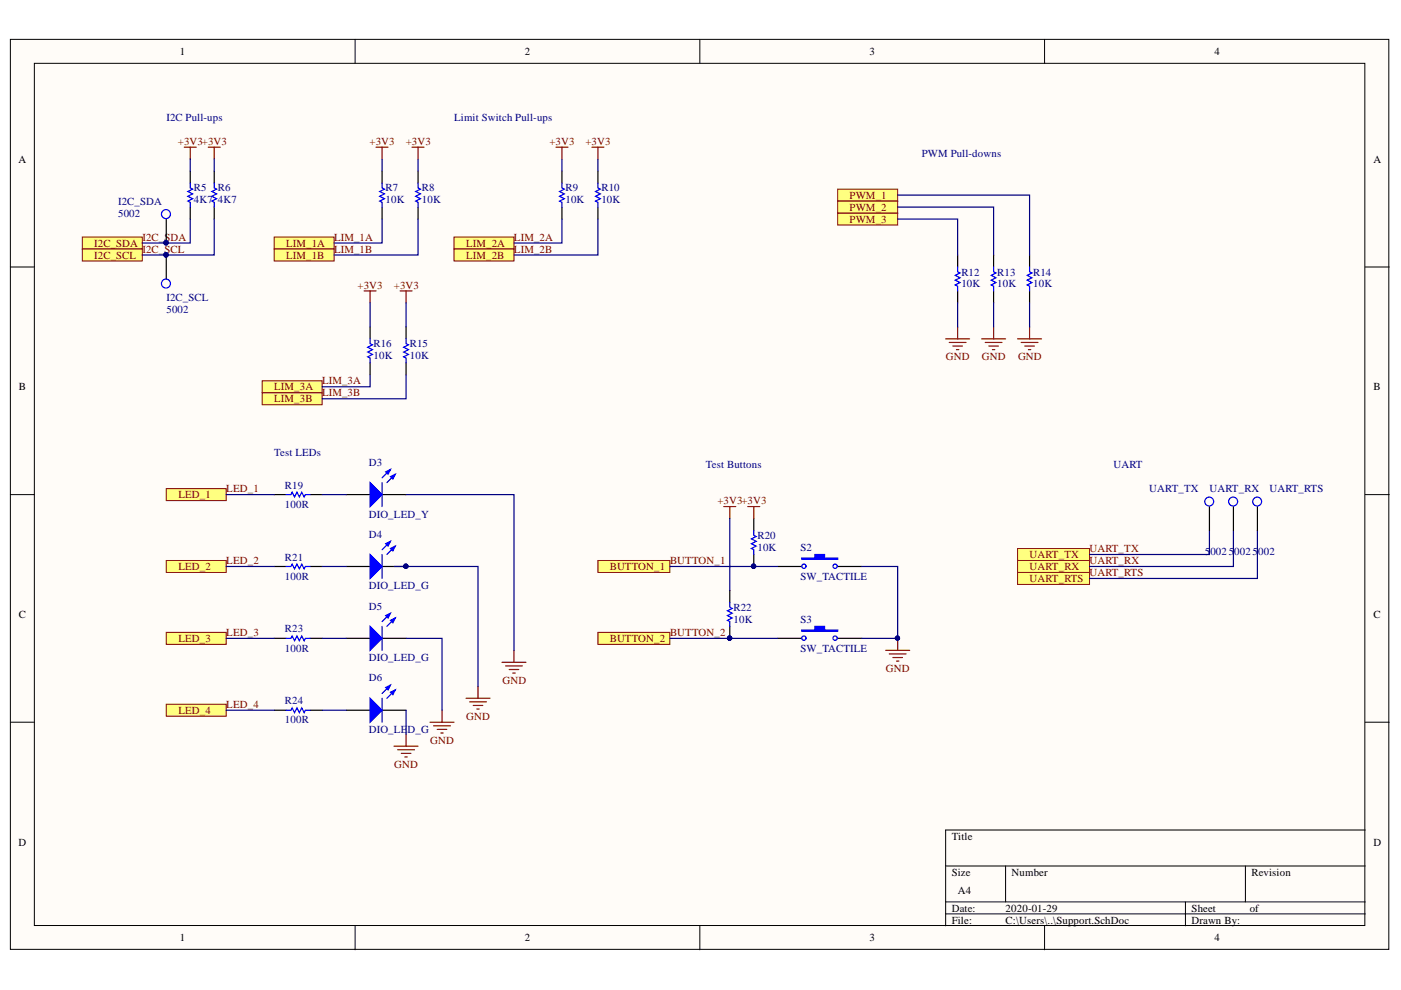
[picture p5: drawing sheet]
<svg xmlns="http://www.w3.org/2000/svg" width="297mm" height="210mm" viewBox="0 0 297 210" stroke-linecap="round" stroke-linejoin="round" font-family="sans-serif">
<defs><g id="words">
<g font-size="2.3">
<text x="38.2" y="11.7">1</text>
<text x="111.3" y="11.7">2</text>
<text x="184.4" y="11.7">3</text>
<text x="257.5" y="11.7">4</text>
<text x="3.9" y="34.5">A</text>
<text x="291.2" y="34.5">A</text>
<text x="4" y="82.8">B</text>
<text x="291.2" y="82.8">B</text>
<text x="4" y="131">C</text>
<text x="291.2" y="131">C</text>
<text x="3.9" y="179.3">D</text>
<text x="201.8" y="178.1">Title</text>
<text x="291.2" y="179.3">D</text>
<text x="201.8" y="185.7">Size</text>
<text x="214.5" y="185.7">Number</text>
<text x="265.3" y="185.7">Revision</text>
<text x="203.1" y="189.5">A4</text>
<text x="201.8" y="193.3">Date:</text>
<text x="201.8" y="195.8">File:</text>
<text x="213.2" y="193.3">2020-01-29</text>
<text x="213.2" y="195.8">C:\Users\..\Support.SchDoc</text>
<text x="252.6" y="193.3">Sheet</text>
<text x="252.6" y="195.8">Drawn By:</text>
<text x="265" y="193.3">of</text>
<text x="38.2" y="199.6">1</text>
<text x="111.3" y="199.6">2</text>
<text x="184.4" y="199.6">3</text>
<text x="257.5" y="199.6">4</text>
</g>
<g font-size="2.3" fill="#000080">
<text x="35.3" y="25.6">I2C Pull-ups</text>
<text x="96.3" y="25.6">Limit Switch Pull-ups</text>
<text x="195.4" y="33.2">PWM Pull-downs</text>
<text x="41.1" y="40.6">R5</text>
<text x="46.2" y="40.6">R6</text>
<text x="81.7" y="40.6">R7</text>
<text x="89.4" y="40.6">R8</text>
<text x="119.9" y="40.6">R9</text>
<text x="127.5" y="40.6">R10</text>
<text x="25" y="46">5002</text>
<text x="25" y="43.5">I2C_SDA</text>
<text x="41.1" y="43.1">4K7</text>
<text x="46.2" y="43.1">4K7</text>
<text x="81.7" y="43.1">10K</text>
<text x="89.4" y="43.1">10K</text>
<text x="119.9" y="43.1">10K</text>
<text x="127.5" y="43.1">10K</text>
<text x="203.8" y="58.4">R12</text>
<text x="211.4" y="58.4">R13</text>
<text x="219.1" y="58.4">R14</text>
<text x="35.3" y="63.7">I2C_SCL</text>
<text x="203.8" y="61">10K</text>
<text x="211.4" y="61">10K</text>
<text x="219.1" y="61">10K</text>
<text x="35.3" y="66.3">5002</text>
<text x="79.2" y="76.2">10K</text>
<text x="79.2" y="73.6">R16</text>
<text x="86.9" y="76.2">10K</text>
<text x="86.9" y="73.6">R15</text>
<text x="58.1" y="96.7">Test LEDs</text>
<text x="78.2" y="98.7">D3</text>
<text x="149.7" y="99.3">Test Buttons</text>
<text x="236.1" y="99.3">UART</text>
<text x="60.4" y="107.7">100R</text>
<text x="60.4" y="103.7">R19</text>
<text x="243.7" y="104.4">UART_TX</text>
<text x="256.4" y="104.4">UART_RX</text>
<text x="269.1" y="104.4">UART_RTS</text>
<text x="78.2" y="109.7">DIO_LED_Y</text>
<text x="60.4" y="118.9">R21</text>
<text x="78.2" y="114">D4</text>
<text x="160.6" y="116.8">10K</text>
<text x="160.6" y="114.3">R20</text>
<text x="169.7" y="116.8">S2</text>
<text x="255.4" y="117.6">50025</text>
<text x="261.7" y="117.6">0025</text>
<text x="266.8" y="117.6">002</text>
<text x="60.4" y="122.9">100R</text>
<text x="78.2" y="125">DIO_LED_G</text>
<text x="169.7" y="122.9">SW_TACTILE</text>
<text x="78.2" y="129.3">D5</text>
<text x="155.5" y="129.5">R22</text>
<text x="60.4" y="134.1">R23</text>
<text x="155.5" y="132.1">10K</text>
<text x="169.7" y="132.1">S3</text>
<text x="60.4" y="138.1">100R</text>
<text x="78.2" y="140.2">DIO_LED_G</text>
<text x="169.7" y="138.1">SW_TACTILE</text>
<text x="60.4" y="149.3">R24</text>
<text x="78.2" y="144.5">D6</text>
<text x="60.4" y="153.4">100R</text>
<text x="78.2" y="155.4">DIO_LE</text>
<text x="86.4" y="155.4">D_G</text>
</g>
<g font-size="2.3" fill="#800000">
<text x="37.7" y="30.7">+3V3+3V3</text>
<text x="78.3" y="30.7">+3V3</text>
<text x="86" y="30.7">+3V3</text>
<text x="116.5" y="30.7">+3V3</text>
<text x="124.1" y="30.7">+3V3</text>
<text x="180.1" y="47.3">PWM_3</text>
<text x="180.1" y="42.1">PWM_1</text>
<text x="180.1" y="44.7">PWM_2</text>
<text x="20" y="52.3">I2C_SDA</text>
<text x="30.2" y="53.6">I2C_SCL</text>
<text x="30.2" y="51.1">I2C_SDA</text>
<text x="60.7" y="52.3">LIM_1A</text>
<text x="70.8" y="51.1">LIM_1A</text>
<text x="70.8" y="53.6">LIM_1B</text>
<text x="98.8" y="52.3">LIM_2A</text>
<text x="109" y="51.1">LIM_2A</text>
<text x="109" y="53.6">LIM_2B</text>
<text x="20" y="54.9">I2C_SCL</text>
<text x="60.7" y="54.9">LIM_1B</text>
<text x="98.8" y="54.9">LIM_2B</text>
<text x="75.8" y="61.2">+3V3</text>
<text x="83.5" y="61.2">+3V3</text>
<text x="200.5" y="76.4">GND</text>
<text x="208.1" y="76.4">GND</text>
<text x="215.8" y="76.4">GND</text>
<text x="58.1" y="82.8">LIM_3A</text>
<text x="68.3" y="81.5">LIM_3A</text>
<text x="58.1" y="85.3">LIM_3B</text>
<text x="68.3" y="84">LIM_3B</text>
<text x="37.8" y="105.7">LED_1</text>
<text x="48" y="104.4">LED_1</text>
<text x="152.1" y="106.9">+3V3+3V3</text>
<text x="48" y="119.6">LED_2</text>
<text x="142.1" y="119.6">BUTTON_1</text>
<text x="218.3" y="118.4">UART_TX</text>
<text x="231" y="117.1">UART_TX</text>
<text x="231" y="119.6">UART_RX</text>
<text x="37.8" y="120.9">LED_2</text>
<text x="129.3" y="120.9">BUTTON_1</text>
<text x="218.3" y="120.9">UART_RX</text>
<text x="218.3" y="123.4">UART_RTS</text>
<text x="231" y="122.2">UART_RTS</text>
<text x="37.8" y="136.1">LED_3</text>
<text x="48" y="134.8">LED_3</text>
<text x="129.3" y="136.1">BUTTON_2</text>
<text x="142.1" y="134.8">BUTTON_2</text>
<text x="187.8" y="142.5">GND</text>
<text x="106.5" y="145">GND</text>
<text x="37.8" y="151.3">LED_4</text>
<text x="48" y="150.1">LED_4</text>
<text x="98.8" y="152.6">GND</text>
<text x="91.2" y="157.7">GND</text>
<text x="83.6" y="162.7">GND</text>
</g>
</g></defs>
<g fill="#fffcf8" stroke="#000" stroke-width=".21">
<path d="M2.2 8.3h292.3v193h-292.3z"/>
<path d="M7.3 13.4h282.1v182.8h-282.1z"/>
</g>
<g fill="none" stroke="#000" stroke-width=".21">
<path d="M75.3 8.3v5.1M148.4 8.3v5.1M221.5 8.3v5.1M2.2 56.6h5.1M289.5 56.6h5.1M2.2 104.9h5.1M289.5 104.9h5.1M2.2 153.1h5.1M289.5 153.1h5.1M289.5 176h-89v20.3M75.3 196.3v5.1M148.4 196.3v5.1"/>
<path d="M200.5 183.6h89M200.5 191.2h89M200.5 193.8h89M213.2 183.6v7.6M221.5 196.3v5.1M251.3 191.2v5.1M264.1 183.6v7.6"/>
</g>
<g fill="none" stroke="#000" stroke-width=".25">
<path d="M40.3 36.3v2.5M45.4 36.3v2.5M81 36.3v2.5M88.6 36.3v2.5M40.3 43.9v2.5M45.4 43.9v2.5M81 43.9v2.5M88.6 43.9v2.5M203 54.1v2.5M203 61.7v2.5M58.1 104.9h2.6M65.8 104.9h2.5"/>
<path d="M73.4 104.9h5.1M81 104.9h5.1M58.1 120.1h2.6M58.1 135.3h2.6M65.8 120.1h2.5M65.8 135.3h2.5M58.1 150.6h2.6M65.8 150.6h2.5"/>
</g>
<path d="M40.3 38.8v1l.5 .3-1 .5 1 .5-1 .5 1 .5-1 .5 .5 .3v1M45.4 38.8v1l.5 .3-1 .5 1 .5-1 .5 1 .5-1 .5 .5 .3v1M81 38.8v1l.5 .3-1 .5 1 .5-1 .5 1 .5-1 .5 .5 .3v1M88.6 38.8v1l.5 .3-1 .5 1 .5-1 .5 1 .5-1 .5 .5 .3v1M203 56.6v1l.5 .3-1 .5 1 .5-1 .5 1 .5-1 .5 .5 .3v1M60.7 104.9h1l.2-.5 .6 1 .5-1 .5 1 .5-1 .5 1 .2-.5h1.1M60.7 120.1h1l.2-.5 .6 1 .5-1 .5 1 .5-1 .5 1 .2-.5h1.1M60.7 135.3h1l.2-.5 .6 1.1 .5-1.1 .5 1.1 .5-1.1 .5 1.1 .2-.6h1.1M60.7 150.6h1l.2-.5 .6 1 .5-1 .5 1 .5-1 .5 1 .2-.5h1.1" fill="none" stroke="#00f" stroke-width=".25"/>
<g fill="none" stroke="#800000" stroke-width=".25">
<path d="M39.1 31.2h2.5M40.3 31.2v2.5M44.1 31.2h2.6M45.4 31.2v2.5M79.7 31.2h2.6M81 31.2v2.5M87.4 31.2h2.5M88.6 31.2v2.5M200.5 71.8h5.1M201.3 72.6h3.5M202 73.4h2.1M202.8 74.1h.5"/>
<path d="M203 69.3v2.5"/>
</g>
<path d="M78.5 102.3l2.5 2.6-2.5 2.5z" fill="#00f"/>
<path d="M82.8 99.5l-1.8 1.8M78.5 102.3l2.5 2.6-2.5 2.5zM83.8 100.5l-1.8 1.8" fill="none" stroke="#00f" stroke-width=".25"/>
<path d="M82.8 101.1l1-.6-.5 1.1z" fill="#00f"/>
<path d="M82.8 101.1l1-.6-.5 1.1z" fill="none" stroke="#00f" stroke-width=".25"/>
<path d="M81.8 100l1-.5-.5 1z" fill="#00f"/>
<path d="M81 102.3v5.1M81.8 100l1-.5-.5 1z" fill="none" stroke="#00f" stroke-width=".25"/>
<path d="M73.4 120.1h5.1M81 120.1h5.1" fill="none" stroke="#000" stroke-width=".25"/>
<circle cx="86" cy="120.1" r=".46" fill="#000080" stroke="#000080" stroke-width=".21"/>
<path d="M78.5 117.6l2.5 2.5-2.5 2.5z" fill="#00f"/>
<path d="M78.5 117.6l2.5 2.5-2.5 2.5zM82.8 114.8l-1.8 1.8M83.8 115.8l-1.8 1.8" fill="none" stroke="#00f" stroke-width=".25"/>
<path d="M82.8 116.3l1-.5-.5 1z" fill="#00f"/>
<path d="M82.8 116.3l1-.5-.5 1z" fill="none" stroke="#00f" stroke-width=".25"/>
<path d="M81.8 115.3l1-.5-.5 1z" fill="#00f"/>
<path d="M81 117.6v5M81.8 115.3l1-.5-.5 1z" fill="none" stroke="#00f" stroke-width=".25"/>
<circle cx="86" cy="120.1" r=".46" fill="#000080" stroke="#000080" stroke-width=".21"/>
<path d="M73.4 135.3h5.1M81 135.3h5.1" fill="none" stroke="#000" stroke-width=".25"/>
<path d="M78.5 132.8l2.5 2.5-2.5 2.6z" fill="#00f"/>
<path d="M78.5 132.8l2.5 2.5-2.5 2.6zM82.8 130l-1.8 1.8M83.8 131l-1.8 1.8" fill="none" stroke="#00f" stroke-width=".25"/>
<path d="M82.8 131.5l1-.5-.5 1z" fill="#00f"/>
<path d="M82.8 131.5l1-.5-.5 1z" fill="none" stroke="#00f" stroke-width=".25"/>
<path d="M81.8 130.5l1-.5-.5 1z" fill="#00f"/>
<path d="M81 132.8v5.1M81.8 130.5l1-.5-.5 1z" fill="none" stroke="#00f" stroke-width=".25"/>
<path d="M73.4 150.6h5.1M81 150.6h5.1" fill="none" stroke="#000" stroke-width=".25"/>
<path d="M78.5 148l2.5 2.6-2.5 2.5z" fill="#00f"/>
<path d="M78.5 148l2.5 2.6-2.5 2.5zM82.8 145.3l-1.8 1.7M83.8 146.3l-1.8 1.7" fill="none" stroke="#00f" stroke-width=".25"/>
<path d="M82.8 146.8l1-.5-.5 1z" fill="#00f"/>
<path d="M82.8 146.8l1-.5-.5 1z" fill="none" stroke="#00f" stroke-width=".25"/>
<path d="M81.8 145.8l1-.5-.5 1z" fill="#00f"/>
<path d="M159.8 112.5v1l.5 .3-1 .5 1 .5-1 .5 1 .5-1 .5 .5 .3v1M81 148v5.1M81.8 145.8l1-.5-.5 1z" fill="none" stroke="#00f" stroke-width=".25"/>
<g fill="none" stroke="#800000" stroke-width=".25">
<path d="M109 137.9v2.5M83.6 158.2h5M84.3 159h3.6M85.1 159.7h2M86.1 155.7v2.5M91.2 153.1h5.1M91.9 153.9h3.6M92.7 154.7h2M93.5 155.4h.5M93.7 150.6v2.5M98.8 148h5.1M99.6 148.8h3.5"/>
<path d="M100.3 149.6h2.1M101.1 150.3h.5M101.3 145.5v2.5M106.4 140.4h5.1M107.2 141.2h3.6M108 142h2M108.7 142.7h.5M85.8 160.5h.5"/>
</g>
<path d="M159.8 109.9v2.6M159.8 117.6v2.5M164.9 120.1h5.1M177.6 120.1h5.1" fill="none" stroke="#000" stroke-width=".25"/>
<circle cx="159.8" cy="120.1" r=".46" fill="#000080" stroke="#000080" stroke-width=".21"/>
<path d="M170 118.3h2.8v-.7h2v.7h2.8v.3h-7.6z" fill-rule="evenodd" fill="#00f"/>
<g fill="none" stroke="#00f" stroke-width=".25">
<path d="M170 118.3h2.8v-.7h2v.7h2.8v.3h-7.6z"/>
<circle cx="170.4" cy="120.1" r=".46"/>
<circle cx="177.1" cy="120.1" r=".46"/>
</g>
<path d="M164.9 135.3h5.1M177.6 135.3h5.1" fill="none" stroke="#000" stroke-width=".25"/>
<path d="M170 133.6h2.8v-.8h2v.8h2.8v.2h-7.6z" fill-rule="evenodd" fill="#00f"/>
<g fill="none" stroke="#00f" stroke-width=".25">
<path d="M170 133.6h2.8v-.8h2v.8h2.8v.2h-7.6z"/>
<circle cx="170.4" cy="135.3" r=".46"/>
<circle cx="177.1" cy="135.3" r=".46"/>
</g>
<path d="M153.5 107.4h2.5M154.7 107.4v2.5M158.5 107.4h2.6M159.8 107.4v2.5M187.8 137.9h5.1M188.5 138.6h3.6M189.3 139.4h2M190.3 135.3v2.6M190.1 140.2h.5" fill="none" stroke="#800000" stroke-width=".25"/>
<circle cx="190.3" cy="135.3" r=".46" fill="#000080" stroke="#000080" stroke-width=".21"/>
<g fill="#ffff80" stroke="#800000" stroke-width=".21">
<path d="M17.5 50.3h12.7v2.5h-12.7z" fill-rule="evenodd"/>
<path d="M17.5 52.8h12.7v2.5h-12.7z" fill-rule="evenodd"/>
<path d="M58.1 50.3h12.7v2.5h-12.7z" fill-rule="evenodd"/>
<path d="M58.1 52.8h12.7v2.5h-12.7z" fill-rule="evenodd"/>
<path d="M177.6 45.2h12.7v2.5h-12.7z" fill-rule="evenodd"/>
<path d="M126.8 118.8h15.2v2.6h-15.2z" fill-rule="evenodd"/>
<path d="M126.8 134.1h15.2v2.5h-15.2z" fill-rule="evenodd"/>
<path d="M35.2 103.6h12.8v2.5h-12.8z" fill-rule="evenodd"/>
<path d="M35.2 118.8h12.8v2.6h-12.8z" fill-rule="evenodd"/>
<path d="M35.2 134.1h12.8v2.5h-12.8z" fill-rule="evenodd"/>
<path d="M35.2 149.3h12.8v2.6h-12.8z" fill-rule="evenodd"/>
<path d="M215.7 116.3h15.3v2.5h-15.3z" fill-rule="evenodd"/>
<path d="M215.7 118.8h15.3v2.6h-15.3z" fill-rule="evenodd"/>
<path d="M215.7 121.4h15.3v2.5h-15.3z" fill-rule="evenodd"/>
</g>
<path d="M119.1 36.3v2.5M126.8 36.3v2.5M119.1 43.9v2.5M126.8 43.9v2.5" fill="none" stroke="#000" stroke-width=".25"/>
<path d="M119.1 38.8v1l.6 .3-1.1 .5 1.1 .5-1.1 .5 1.1 .5-1.1 .5 .5 .3v1M126.8 38.8v1l.5 .3-1 .5 1 .5-1 .5 1 .5-1 .5 .5 .3v1" fill="none" stroke="#00f" stroke-width=".25"/>
<path d="M117.9 31.2h2.5M119.1 31.2v2.5M125.5 31.2h2.5M126.8 31.2v2.5" fill="none" stroke="#800000" stroke-width=".25"/>
<g fill="#ffff80" stroke="#800000" stroke-width=".21">
<path d="M96.3 50.3h12.7v2.5h-12.7z" fill-rule="evenodd"/>
<path d="M96.3 52.8h12.7v2.5h-12.7z" fill-rule="evenodd"/>
</g>
<path d="M78.5 69.3v2.5M78.5 76.9v2.6M86.1 69.3v2.5M86.1 76.9v2.6" fill="none" stroke="#000" stroke-width=".25"/>
<path d="M78.5 71.8v1.1l.5 .2-1 .5 1 .5-1 .5 1 .5-1 .6 .5 .2v1M86.1 71.8v1.1l.5 .2-1 .5 1 .5-1 .5 1 .5-1 .6 .5 .2v1" fill="none" stroke="#00f" stroke-width=".25"/>
<path d="M77.2 61.7h2.5M78.5 61.7v2.5M84.8 61.7h2.6M86.1 61.7v2.5" fill="none" stroke="#800000" stroke-width=".25"/>
<g fill="#ffff80" stroke="#800000" stroke-width=".21">
<path d="M55.6 80.7h12.7v2.6h-12.7z" fill-rule="evenodd"/>
<path d="M55.6 83.3h12.7v2.5h-12.7z" fill-rule="evenodd"/>
</g>
<path d="M210.7 54.1v2.5M218.3 54.1v2.5M210.7 61.7v2.5M218.3 61.7v2.5" fill="none" stroke="#000" stroke-width=".25"/>
<path d="M210.7 56.6v1l.5 .3-1 .5 1 .5-1 .5 1 .5-1 .5 .5 .3v1M218.3 56.6v1l.5 .3-1 .5 1 .5-1 .5 1 .5-1 .5 .5 .3v1" fill="none" stroke="#00f" stroke-width=".25"/>
<path d="M208.1 71.8h5.1M208.9 72.6h3.5M209.6 73.4h2.1M210.4 74.1h.5M210.7 69.3v2.5M215.7 71.8h5.1M216.5 72.6h3.6M217.3 73.4h2M218 74.1h.5M218.3 69.3v2.5" fill="none" stroke="#800000" stroke-width=".25"/>
<g fill="#ffff80" stroke="#800000" stroke-width=".21">
<path d="M177.6 40.1h12.7v2.5h-12.7z" fill-rule="evenodd"/>
<path d="M177.6 42.6h12.7v2.6h-12.7z" fill-rule="evenodd"/>
</g>
<path d="M35.2 46.4v5.1M35.2 54.1v5M256.4 107.4v5.1M261.5 107.4v5.1M266.6 107.4v5.1M154.7 125.2v2.5M154.7 132.8v2.5" fill="none" stroke="#000" stroke-width=".25"/>
<g fill="#000080" stroke="#000080" stroke-width=".21">
<circle cx="154.7" cy="135.3" r=".46"/>
<circle cx="35.2" cy="51.5" r=".46"/>
<circle cx="35.2" cy="54" r=".46"/>
<circle cx="159.8" cy="120.1" r=".46"/>
<circle cx="86" cy="120.1" r=".46"/>
<circle cx="190.3" cy="135.3" r=".46"/>
</g>
<g fill="none" stroke="#00f" stroke-width=".25">
<path d="M154.7 127.7v1l.5 .3-1 .5 1 .5-1 .5 1 .5-1 .5 .5 .3v1"/>
<circle cx="35.2" cy="45.4" r=".95"/>
<circle cx="35.2" cy="60.1" r=".95"/>
<circle cx="256.4" cy="106.3" r=".94"/>
<circle cx="261.5" cy="106.3" r=".95"/>
<circle cx="266.5" cy="106.3" r=".94"/>
</g>
<g fill="none" stroke="#000080" stroke-width=".25">
<path d="M40.3 33.7v2.6M45.4 33.7v2.6M81 33.7v2.6M88.6 33.7v2.6M119.1 33.7v2.6M126.8 33.7v2.6M40.3 46.4v5.1h-10.1M45.4 46.4v7.7h-15.2M81 46.4v5.1h-10.2M88.6 46.4v7.7h-17.8M119.1 46.4v5.1h-10.1M126.8 46.4v7.7h-17.8"/>
<path d="M190.3 46.4h12.7v7.7M190.3 43.9h20.4v10.2M190.3 41.4h28v12.7M78.5 79.5v2.5h-10.2M78.5 64.2v5.1M86.1 79.5v5h-17.8M86.1 64.2v5.1M203 64.2v5.1M210.7 64.2v5.1M218.3 64.2v5.1M48 104.9h10.1M68.3 104.9h5.1"/>
<path d="M86.1 104.9h22.9v33M154.7 109.9v15.3M256.4 112.5v5.1h-25.4M261.5 112.5v7.6h-30.5M266.6 112.5v10.1h-35.6M48 120.1h10.1M48 135.3h10.1M68.3 120.1h5.1M68.3 135.3h5.1M83.6 120.1h17.7v25.4M86.1 135.3h7.6v15.3M142 135.3h22.9"/>
<path d="M142 120.1h22.9M182.7 120.1h7.6v15.2h-7.6M48 150.6h10.1M68.3 150.6h5.1M86.1 150.6v5.1"/>
</g>
<use href="#words"/>
</svg>
